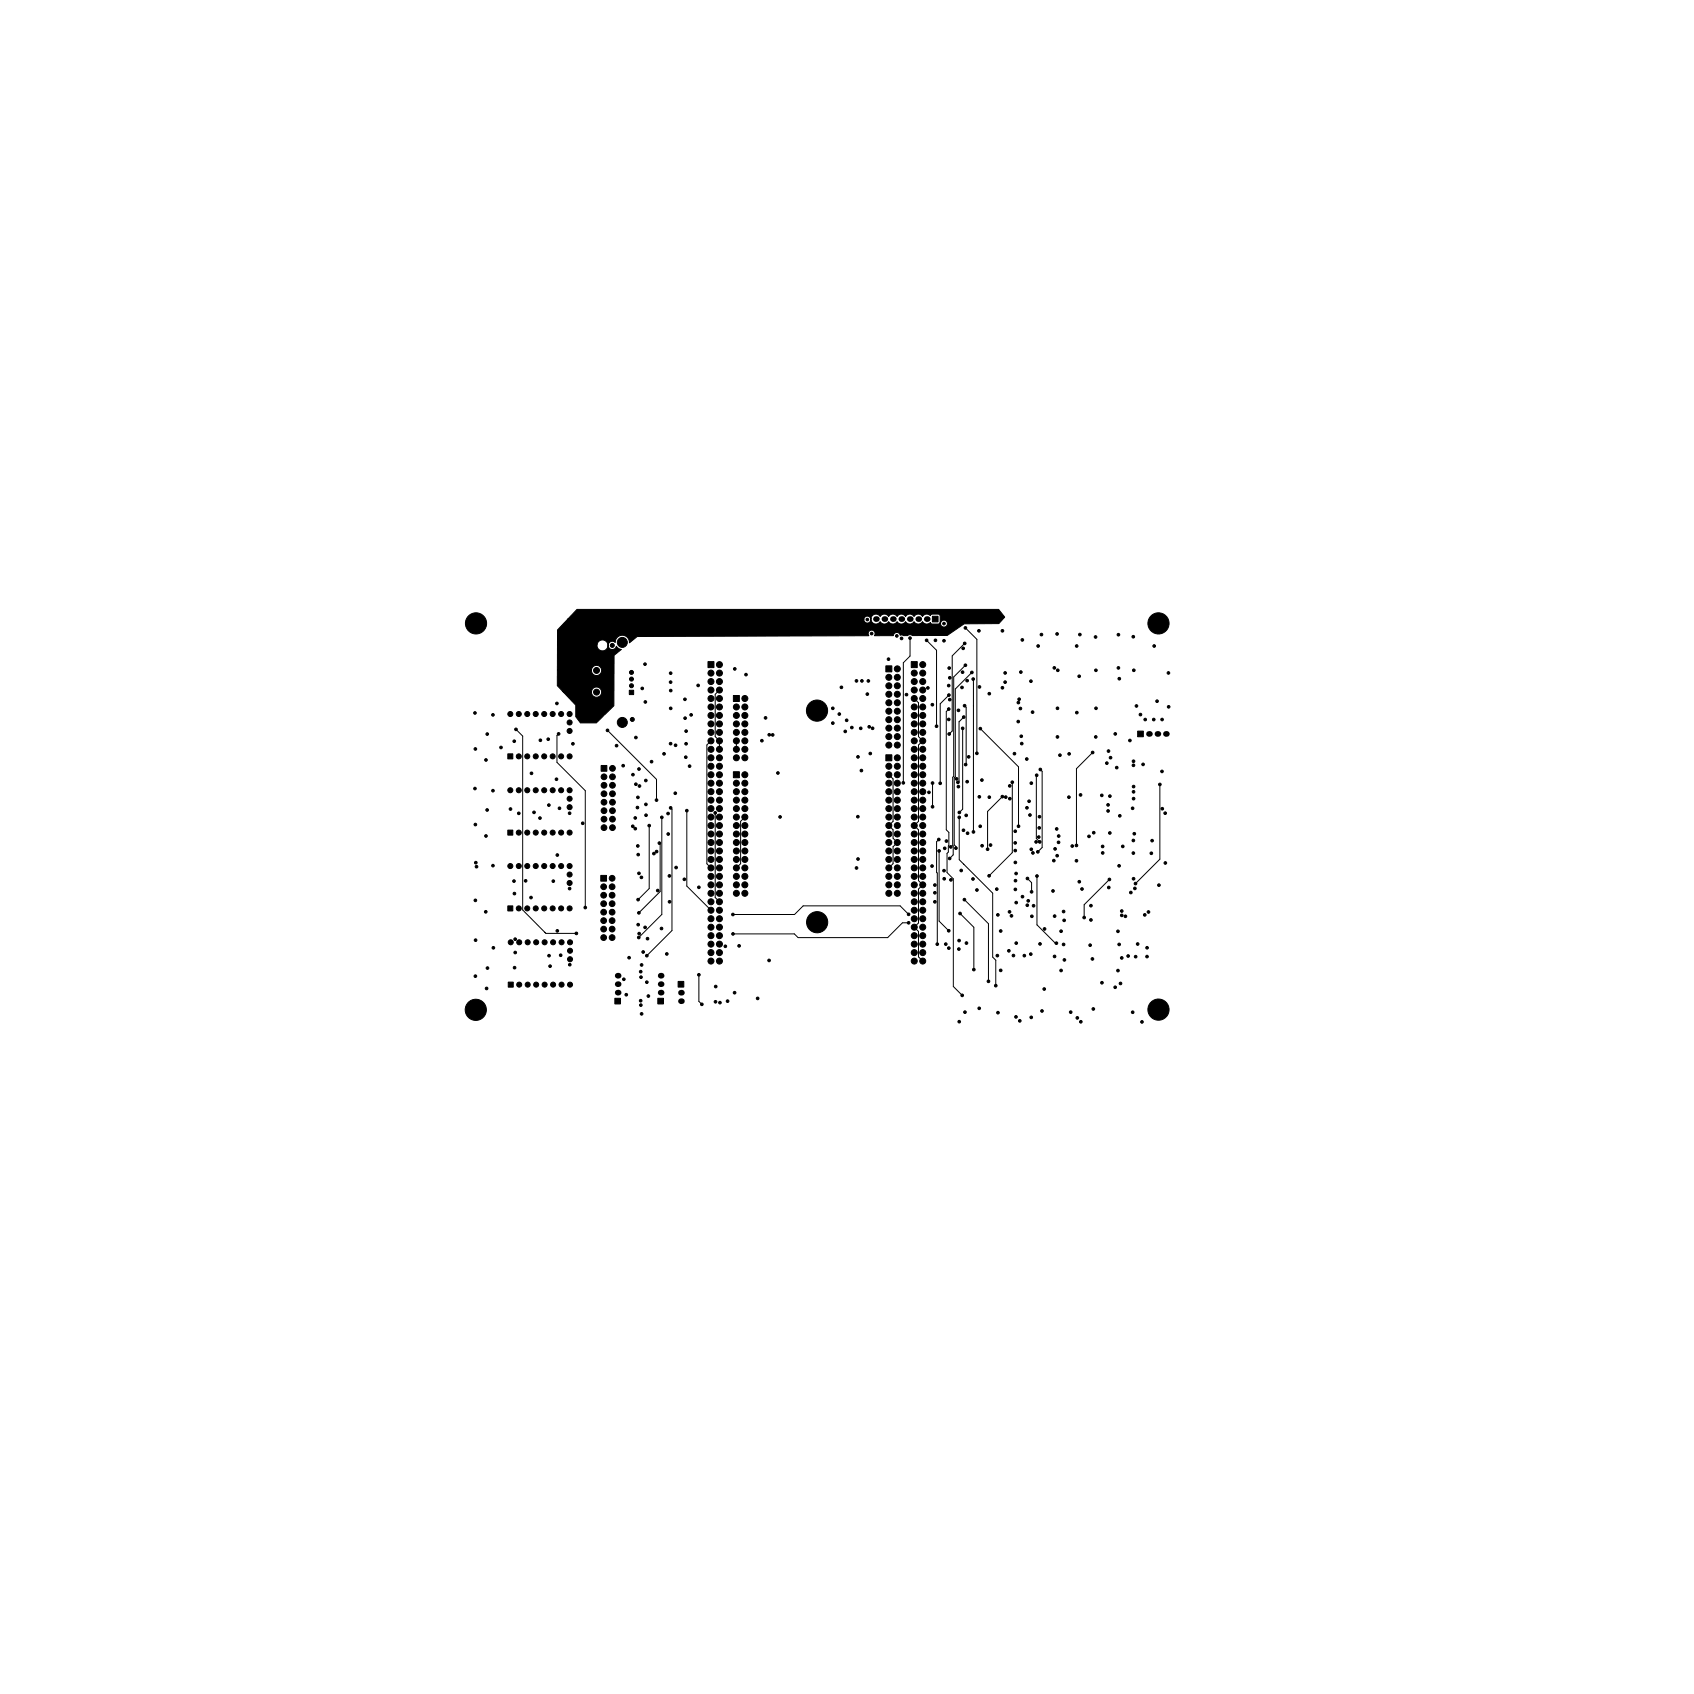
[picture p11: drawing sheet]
<svg xmlns="http://www.w3.org/2000/svg" width="508mm" height="508mm" viewBox="0 0 508 508" stroke-linecap="round" stroke-linejoin="round" font-family="sans-serif">
<g fill="#000" stroke="#000" stroke-width=".3">
<path d="M279.6 184.8h1.7v1.7h-1.7zM173 182.8h126.5l1.8 2.3-1.8 1.9-10.3 .1-5.1 3.5h-10.5a1.03 1.03 0 0 0-1.4 0l-2.3-.2a1.04 1.04 0 0 0-1.1-.7 1.04 1.04 0 0 0-.9 .9h-5.7l.1-.1a1.04 1.04 0 0 0-1-1.5 1.04 1.04 0 0 0-.7 1.6l-69.5 .3-2.3 1.9v-.4a2.14 2.14 0 0 0-2.3-1.9 2.14 2.14 0 0 0-2 2.2 1.24 1.24 0 0 0-1.9 .2 1.24 1.24 0 0 0 .5 1.8 1.24 1.24 0 0 0 1.7-.9l.8 .7 .7 .3-2.2 1.8v15.1l-5.3 5.1h-4.7l-1.4-1.9-.1-3.5-3.8-4h8.6v.3a1.53 1.53 0 0 0 2.3 1.2 1.53 1.53 0 0 0 0-2.6 1.53 1.53 0 0 0-2.3 1.1h-8.6l-1.7-1.8 .1-4.7h10.2a1.53 1.53 0 0 0 2 1.6 1.53 1.53 0 0 0 .5-2.6 1.53 1.53 0 0 0-2.5 .7v.3h-10.2v-7.5h11.8a1.64 1.64 0 0 0 2.2 1.7 1.64 1.64 0 0 0 .6-2.8 1.64 1.64 0 0 0-2.7 .8l-.1 .3h-11.8v-4.5l3-3.2h88.9v.2a1.04 1.04 0 0 0 1.2 .9 1.04 1.04 0 0 0 .8-1.3 1.63 1.63 0 0 0 2 1.6l.8-.7a1.48 1.48 0 0 0 2.6 0 1.48 1.48 0 0 0 2.5 0 1.48 1.48 0 0 0 2.6 0 1.48 1.48 0 0 0 2.5 0 1.48 1.48 0 0 0 2.5 0 1.48 1.48 0 0 0 2.4 .3l.6 .4h1.7l.7-.2a1.04 1.04 0 0 0 1.5 1.1 1.04 1.04 0 0 0 .3-1.8 1.04 1.04 0 0 0-1.7 .5l-.3 .2 .1-2.1-.2-.5-2.1-.1-.6 .4-.1-.1a1.48 1.48 0 0 0-2.3 .4 1.48 1.48 0 0 0-2.5 0 1.48 1.48 0 0 0-2.5 0 1.48 1.48 0 0 0-2.6 0 1.48 1.48 0 0 0-2.5 0 1.48 1.48 0 0 0-2.6 0 1.56 1.56 0 0 0-1.6-.7 1.56 1.56 0 0 0-1.2 1.3 1.04 1.04 0 0 0-1.1-.7 1.04 1.04 0 0 0-.9 .9h-88.9zM188.7 207h1.3v1.3h-1.3zM212.3 198.4h1.8v1.8h-1.8zM219.9 208.6h1.8v1.8h-1.8zM265.6 199.7h1.8v1.8h-1.8zM273.3 198.4h1.8v1.8h-1.8zM152.3 226.1h1.5v1.5h-1.5zM180.3 229.6h1.7v1.7h-1.7zM219.9 231.4h1.8v1.8h-1.8zM265.6 226.3h1.8v1.8h-1.8zM341.2 219.2h1.7v1.7h-1.7z"/>
<path d="M152.3 248.9h1.5v1.5h-1.5zM152.3 271.7h1.5v1.5h-1.5zM180.2 262.5h1.7v1.7h-1.7zM152.4 294.5h1.5v1.5h-1.5zM184.4 299.4h1.7v1.7h-1.7zM197.3 299.4h1.7v1.7h-1.7zM203.4 294.3h1.7v1.7h-1.7z"/>
<circle cx="142.7" cy="186.9" r="3.2"/>
<circle cx="183.6" cy="193.5" r=".6"/>
<circle cx="186.6" cy="192.6" r="1.5"/>
<circle cx="193.4" cy="199.2" r=".4"/>
<circle cx="215.7" cy="199.3" r=".9"/>
<circle cx="260.1" cy="185.8" r=".4"/>
<circle cx="261.4" cy="190" r=".4"/>
<circle cx="266.4" cy="197.7" r=".4"/>
<circle cx="268.9" cy="190.7" r=".4"/>
<circle cx="270.4" cy="191.5" r=".4"/>
<circle cx="272.9" cy="191.4" r=".4"/>
<circle cx="276.7" cy="199.3" r=".9"/>
<circle cx="277.9" cy="192" r=".4"/>
<circle cx="280.5" cy="192" r=".4"/>
<circle cx="283.1" cy="187" r=".4"/>
<circle cx="283.1" cy="192.2" r=".4"/>
<circle cx="288.8" cy="194.4" r=".4"/>
<circle cx="289.3" cy="192.9" r=".4"/>
<circle cx="289.5" cy="199.5" r=".4"/>
<circle cx="289.5" cy="188.3" r=".4"/>
<circle cx="291.5" cy="185" r=".4"/>
<circle cx="291.5" cy="186.2" r=".4"/>
<circle cx="291.5" cy="183.7" r=".4"/>
<circle cx="292.8" cy="185" r=".4"/>
<circle cx="292.8" cy="186.2" r=".4"/>
<circle cx="292.8" cy="183.7" r=".4"/>
<circle cx="293.6" cy="189.2" r=".4"/>
<circle cx="294.1" cy="185" r=".4"/>
<circle cx="294.1" cy="183.7" r=".4"/>
<circle cx="294.1" cy="186.2" r=".4"/>
<circle cx="295.3" cy="185" r=".4"/>
<circle cx="295.3" cy="186.2" r=".4"/>
<circle cx="295.3" cy="183.7" r=".4"/>
<circle cx="296.6" cy="183.7" r=".4"/>
<circle cx="296.6" cy="186.2" r=".4"/>
<circle cx="296.6" cy="185" r=".4"/>
<circle cx="300.6" cy="189.2" r=".4"/>
<circle cx="306.6" cy="191.9" r=".4"/>
<circle cx="311.3" cy="193.7" r=".4"/>
<circle cx="312.3" cy="190.3" r=".4"/>
<circle cx="317" cy="190.1" r=".4"/>
<circle cx="322.9" cy="193.7" r=".4"/>
<circle cx="323.8" cy="190.3" r=".4"/>
<circle cx="328.5" cy="191" r=".4"/>
<circle cx="335.4" cy="190.3" r=".4"/>
<circle cx="339.9" cy="190.9" r=".4"/>
<circle cx="346.1" cy="193.7" r=".4"/>
<circle cx="347.4" cy="186.9" r="3.2"/>
<circle cx="142.4" cy="213.8" r=".4"/>
<circle cx="147.8" cy="214.4" r=".4"/>
<circle cx="153" cy="214.1" r=".75"/>
<circle cx="154.7" cy="218.7" r=".4"/>
<circle cx="155.6" cy="214.1" r=".75"/>
<circle cx="158.1" cy="214.1" r=".75"/>
<circle cx="160.7" cy="214.1" r=".75"/>
<circle cx="163.2" cy="214.1" r=".75"/>
<circle cx="165.7" cy="214.1" r=".75"/>
<circle cx="167" cy="210.9" r=".4"/>
<circle cx="168.3" cy="214.1" r=".75"/>
<circle cx="170.8" cy="214.1" r=".75"/>
<circle cx="170.8" cy="219.2" r=".75"/>
<circle cx="170.8" cy="216.7" r=".75"/>
<circle cx="174.1" cy="212.5" r=".4"/>
<circle cx="174.1" cy="213.8" r=".4"/>
<circle cx="174.1" cy="215.1" r=".4"/>
<circle cx="175.4" cy="213.8" r=".4"/>
<circle cx="175.4" cy="215.1" r=".4"/>
<circle cx="175.4" cy="212.5" r=".4"/>
<circle cx="176.7" cy="212.5" r=".4"/>
<circle cx="176.7" cy="215.1" r=".4"/>
<circle cx="176.7" cy="213.8" r=".4"/>
<circle cx="177.9" cy="212.5" r=".4"/>
<circle cx="177.9" cy="213.8" r=".4"/>
<circle cx="177.9" cy="215.1" r=".4"/>
<circle cx="178.9" cy="207.6" r=".89"/>
<circle cx="178.9" cy="201.1" r=".89"/>
<circle cx="179.2" cy="215.1" r=".4"/>
<circle cx="179.2" cy="212.5" r=".4"/>
<circle cx="179.2" cy="213.8" r=".4"/>
<circle cx="182.2" cy="219" r=".4"/>
<circle cx="186.6" cy="216.6" r="1.5"/>
<circle cx="189.4" cy="201.6" r=".6"/>
<circle cx="189.4" cy="203.6" r=".6"/>
<circle cx="189.4" cy="205.6" r=".6"/>
<circle cx="189.6" cy="215.7" r=".6"/>
<circle cx="192.6" cy="206.4" r=".4"/>
<circle cx="193.5" cy="210.5" r=".4"/>
<circle cx="201.1" cy="204.6" r=".4"/>
<circle cx="201.1" cy="201.9" r=".4"/>
<circle cx="201.1" cy="212.4" r=".4"/>
<circle cx="201.1" cy="207.1" r=".4"/>
<circle cx="205.4" cy="209.7" r=".4"/>
<circle cx="205.4" cy="215.4" r=".4"/>
<circle cx="205.8" cy="219.3" r=".4"/>
<circle cx="207.3" cy="214.4" r=".4"/>
<circle cx="209.4" cy="205.5" r=".4"/>
<circle cx="213.2" cy="206.9" r=".9"/>
<circle cx="213.2" cy="212" r=".9"/>
<circle cx="213.2" cy="204.4" r=".9"/>
<circle cx="213.2" cy="217.1" r=".9"/>
<circle cx="213.2" cy="219.6" r=".9"/>
<circle cx="213.2" cy="201.8" r=".9"/>
<circle cx="213.2" cy="209.5" r=".9"/>
<circle cx="213.2" cy="214.5" r=".9"/>
<circle cx="215.7" cy="206.9" r=".9"/>
<circle cx="215.7" cy="212" r=".9"/>
<circle cx="215.7" cy="201.8" r=".9"/>
<circle cx="215.7" cy="217.1" r=".9"/>
<circle cx="215.7" cy="214.5" r=".9"/>
<circle cx="215.7" cy="204.4" r=".9"/>
<circle cx="215.7" cy="219.6" r=".9"/>
<circle cx="215.7" cy="209.5" r=".9"/>
<circle cx="220.3" cy="200.6" r=".4"/>
<circle cx="220.8" cy="214.5" r=".9"/>
<circle cx="220.8" cy="212" r=".9"/>
<circle cx="220.8" cy="219.6" r=".9"/>
<circle cx="220.8" cy="217.1" r=".9"/>
<circle cx="223.4" cy="214.5" r=".9"/>
<circle cx="223.4" cy="209.5" r=".9"/>
<circle cx="223.4" cy="217.1" r=".9"/>
<circle cx="223.4" cy="219.6" r=".9"/>
<circle cx="223.4" cy="212" r=".9"/>
<circle cx="223.7" cy="202.3" r=".4"/>
<circle cx="229.6" cy="215.3" r=".4"/>
<circle cx="245" cy="213.1" r="3.2"/>
<circle cx="249.7" cy="216.9" r=".4"/>
<circle cx="249.7" cy="212.4" r=".4"/>
<circle cx="251.7" cy="214.1" r=".4"/>
<circle cx="252.3" cy="206.1" r=".4"/>
<circle cx="253.5" cy="219.3" r=".4"/>
<circle cx="253.9" cy="216" r=".4"/>
<circle cx="255.4" cy="218.2" r=".4"/>
<circle cx="256.8" cy="204.2" r=".4"/>
<circle cx="258.1" cy="218.4" r=".4"/>
<circle cx="258.5" cy="204.2" r=".4"/>
<circle cx="260.1" cy="208.2" r=".4"/>
<circle cx="260.4" cy="204.2" r=".4"/>
<circle cx="260.7" cy="218" r=".4"/>
<circle cx="261.7" cy="218.4" r=".4"/>
<circle cx="266.5" cy="218.4" r=".9"/>
<circle cx="266.5" cy="203.1" r=".9"/>
<circle cx="266.5" cy="213.3" r=".9"/>
<circle cx="266.5" cy="205.7" r=".9"/>
<circle cx="266.5" cy="210.7" r=".9"/>
<circle cx="266.5" cy="215.8" r=".9"/>
<circle cx="266.5" cy="208.2" r=".9"/>
<circle cx="269.1" cy="213.3" r=".9"/>
<circle cx="269.1" cy="203.1" r=".9"/>
<circle cx="269.1" cy="205.7" r=".9"/>
<circle cx="269.1" cy="200.6" r=".9"/>
<circle cx="269.1" cy="218.4" r=".9"/>
<circle cx="269.1" cy="210.7" r=".9"/>
<circle cx="269.1" cy="208.2" r=".9"/>
<circle cx="269.1" cy="215.8" r=".9"/>
<circle cx="271.8" cy="208.3" r=".4"/>
<circle cx="274.2" cy="217.1" r=".9"/>
<circle cx="274.2" cy="219.6" r=".9"/>
<circle cx="274.2" cy="214.5" r=".9"/>
<circle cx="274.2" cy="209.5" r=".9"/>
<circle cx="274.2" cy="212" r=".9"/>
<circle cx="274.2" cy="201.8" r=".9"/>
<circle cx="274.2" cy="204.4" r=".9"/>
<circle cx="274.2" cy="206.9" r=".9"/>
<circle cx="276.7" cy="209.5" r=".9"/>
<circle cx="276.7" cy="219.6" r=".9"/>
<circle cx="276.7" cy="214.5" r=".9"/>
<circle cx="276.7" cy="204.4" r=".9"/>
<circle cx="276.7" cy="217.1" r=".9"/>
<circle cx="276.7" cy="212" r=".9"/>
<circle cx="276.7" cy="201.8" r=".9"/>
<circle cx="276.7" cy="206.9" r=".9"/>
<circle cx="278.2" cy="206.3" r=".4"/>
<circle cx="279.6" cy="211.3" r=".4"/>
<circle cx="280.9" cy="217.8" r=".4"/>
<circle cx="284.5" cy="205.6" r=".4"/>
<circle cx="284.5" cy="212.6" r=".4"/>
<circle cx="284.5" cy="215.7" r=".4"/>
<circle cx="284.6" cy="208.5" r=".4"/>
<circle cx="284.6" cy="200.3" r=".4"/>
<circle cx="284.8" cy="209.8" r=".4"/>
<circle cx="284.8" cy="203.3" r=".4"/>
<circle cx="287.4" cy="213" r=".4"/>
<circle cx="288.5" cy="206.2" r=".4"/>
<circle cx="288.7" cy="201.6" r=".4"/>
<circle cx="288.7" cy="218.4" r=".4"/>
<circle cx="289" cy="215" r=".4"/>
<circle cx="289.3" cy="211.6" r=".4"/>
<circle cx="290" cy="204.1" r=".4"/>
<circle cx="291.4" cy="201.7" r=".4"/>
<circle cx="291.8" cy="203.6" r=".4"/>
<circle cx="293.7" cy="206" r=".4"/>
<circle cx="294" cy="218.5" r=".4"/>
<circle cx="296.7" cy="208" r=".4"/>
<circle cx="300.6" cy="206.2" r=".4"/>
<circle cx="301.4" cy="204.6" r=".4"/>
<circle cx="301.4" cy="201.8" r=".4"/>
<circle cx="305.3" cy="216.4" r=".4"/>
<circle cx="305.4" cy="210.7" r=".4"/>
<circle cx="305.6" cy="209.7" r=".4"/>
<circle cx="306" cy="212.5" r=".4"/>
<circle cx="306.1" cy="201.5" r=".4"/>
<circle cx="309.2" cy="204.3" r=".4"/>
<circle cx="309.6" cy="213.6" r=".4"/>
<circle cx="316.2" cy="200.3" r=".4"/>
<circle cx="317.1" cy="212.4" r=".4"/>
<circle cx="317.2" cy="201" r=".4"/>
<circle cx="322.9" cy="213.7" r=".4"/>
<circle cx="323.6" cy="202.8" r=".4"/>
<circle cx="328.6" cy="201" r=".4"/>
<circle cx="328.7" cy="212.4" r=".4"/>
<circle cx="335.4" cy="200.3" r=".4"/>
<circle cx="335.7" cy="203.5" r=".4"/>
<circle cx="340" cy="201" r=".4"/>
<circle cx="340.8" cy="211.7" r=".4"/>
<circle cx="342" cy="214.3" r=".4"/>
<circle cx="343.4" cy="215.8" r=".4"/>
<circle cx="346" cy="215.8" r=".4"/>
<circle cx="347" cy="210.3" r=".4"/>
<circle cx="348.5" cy="215.8" r=".4"/>
<circle cx="350.4" cy="201.8" r=".4"/>
<circle cx="350.5" cy="212" r=".4"/>
<circle cx="142.4" cy="236.5" r=".4"/>
<circle cx="142.6" cy="224.6" r=".4"/>
<circle cx="145.7" cy="227.9" r=".4"/>
<circle cx="146.1" cy="220.1" r=".4"/>
<circle cx="147.8" cy="237.1" r=".4"/>
<circle cx="150.2" cy="224.2" r=".4"/>
<circle cx="153" cy="237" r=".75"/>
<circle cx="154.2" cy="222.3" r=".4"/>
<circle cx="155.6" cy="226.8" r=".75"/>
<circle cx="155.6" cy="237" r=".75"/>
<circle cx="158.1" cy="226.8" r=".75"/>
<circle cx="158.1" cy="237" r=".75"/>
<circle cx="159.4" cy="231.9" r=".4"/>
<circle cx="160.7" cy="226.8" r=".75"/>
<circle cx="160.7" cy="237" r=".75"/>
<circle cx="162.1" cy="222" r=".4"/>
<circle cx="163.2" cy="237" r=".75"/>
<circle cx="163.2" cy="226.8" r=".75"/>
<circle cx="164.4" cy="221.7" r=".4"/>
<circle cx="165.7" cy="226.8" r=".75"/>
<circle cx="165.7" cy="237" r=".75"/>
<circle cx="166.9" cy="233.7" r=".4"/>
<circle cx="167.5" cy="220.1" r=".4"/>
<circle cx="168.3" cy="226.8" r=".75"/>
<circle cx="168.3" cy="237" r=".75"/>
<circle cx="170.8" cy="239.5" r=".75"/>
<circle cx="170.8" cy="237" r=".75"/>
<circle cx="170.8" cy="226.8" r=".75"/>
<circle cx="171.8" cy="223" r=".4"/>
<circle cx="181.1" cy="238" r=".86"/>
<circle cx="181.1" cy="235.5" r=".86"/>
<circle cx="181.1" cy="233" r=".86"/>
<circle cx="183.7" cy="238" r=".86"/>
<circle cx="183.7" cy="233" r=".86"/>
<circle cx="183.7" cy="230.4" r=".86"/>
<circle cx="183.7" cy="235.5" r=".86"/>
<circle cx="184.9" cy="223.6" r=".4"/>
<circle cx="186.9" cy="229.6" r=".4"/>
<circle cx="189.8" cy="232.3" r=".4"/>
<circle cx="190.7" cy="235.2" r=".4"/>
<circle cx="190.7" cy="221.2" r=".4"/>
<circle cx="191.3" cy="239.1" r=".4"/>
<circle cx="191.6" cy="230.6" r=".4"/>
<circle cx="191.8" cy="235.7" r=".4"/>
<circle cx="193.7" cy="234.1" r=".4"/>
<circle cx="195.4" cy="228.4" r=".4"/>
<circle cx="196.9" cy="239.9" r=".4"/>
<circle cx="199.1" cy="226.1" r=".4"/>
<circle cx="201.1" cy="223" r=".4"/>
<circle cx="202.5" cy="237.9" r=".4"/>
<circle cx="202.6" cy="223.5" r=".4"/>
<circle cx="205.7" cy="227.1" r=".4"/>
<circle cx="205.7" cy="223" r=".4"/>
<circle cx="206.8" cy="229.8" r=".4"/>
<circle cx="213.2" cy="229.8" r=".9"/>
<circle cx="213.2" cy="234.9" r=".9"/>
<circle cx="213.2" cy="237.4" r=".9"/>
<circle cx="213.2" cy="232.3" r=".9"/>
<circle cx="213.2" cy="227.2" r=".9"/>
<circle cx="213.2" cy="239.9" r=".9"/>
<circle cx="213.2" cy="222.2" r=".9"/>
<circle cx="213.2" cy="224.7" r=".9"/>
<circle cx="215.7" cy="229.8" r=".9"/>
<circle cx="215.7" cy="232.3" r=".9"/>
<circle cx="215.7" cy="222.2" r=".9"/>
<circle cx="215.7" cy="237.4" r=".9"/>
<circle cx="215.7" cy="234.9" r=".9"/>
<circle cx="215.7" cy="224.7" r=".9"/>
<circle cx="215.7" cy="239.9" r=".9"/>
<circle cx="215.7" cy="227.2" r=".9"/>
<circle cx="220.8" cy="234.9" r=".9"/>
<circle cx="220.8" cy="224.7" r=".9"/>
<circle cx="220.8" cy="227.2" r=".9"/>
<circle cx="220.8" cy="239.9" r=".9"/>
<circle cx="220.8" cy="237.4" r=".9"/>
<circle cx="220.8" cy="222.2" r=".9"/>
<circle cx="223.4" cy="222.2" r=".9"/>
<circle cx="223.4" cy="232.3" r=".9"/>
<circle cx="223.4" cy="227.2" r=".9"/>
<circle cx="223.4" cy="239.9" r=".9"/>
<circle cx="223.4" cy="237.4" r=".9"/>
<circle cx="223.4" cy="234.9" r=".9"/>
<circle cx="223.4" cy="224.7" r=".9"/>
<circle cx="228.5" cy="222.1" r=".4"/>
<circle cx="230.7" cy="220.3" r=".4"/>
<circle cx="231.7" cy="220.4" r=".4"/>
<circle cx="233.3" cy="231.8" r=".4"/>
<circle cx="257.3" cy="227" r=".4"/>
<circle cx="258.3" cy="231.1" r=".4"/>
<circle cx="261" cy="226" r=".4"/>
<circle cx="266.5" cy="237.4" r=".9"/>
<circle cx="266.5" cy="220.9" r=".9"/>
<circle cx="266.5" cy="234.9" r=".9"/>
<circle cx="266.5" cy="239.9" r=".9"/>
<circle cx="266.5" cy="229.8" r=".9"/>
<circle cx="266.5" cy="232.3" r=".9"/>
<circle cx="266.5" cy="223.4" r=".9"/>
<circle cx="269.1" cy="237.4" r=".9"/>
<circle cx="269.1" cy="234.9" r=".9"/>
<circle cx="269.1" cy="232.3" r=".9"/>
<circle cx="269.1" cy="229.8" r=".9"/>
<circle cx="269.1" cy="223.4" r=".9"/>
<circle cx="269.1" cy="220.9" r=".9"/>
<circle cx="269.1" cy="227.2" r=".9"/>
<circle cx="269.1" cy="239.9" r=".9"/>
<circle cx="270.9" cy="234.8" r=".4"/>
<circle cx="274.2" cy="234.9" r=".9"/>
<circle cx="274.2" cy="232.3" r=".9"/>
<circle cx="274.2" cy="239.9" r=".9"/>
<circle cx="274.2" cy="224.7" r=".9"/>
<circle cx="274.2" cy="227.2" r=".9"/>
<circle cx="274.2" cy="237.4" r=".9"/>
<circle cx="274.2" cy="229.8" r=".9"/>
<circle cx="274.2" cy="222.2" r=".9"/>
<circle cx="276.7" cy="234.9" r=".9"/>
<circle cx="276.7" cy="222.2" r=".9"/>
<circle cx="276.7" cy="224.7" r=".9"/>
<circle cx="276.7" cy="239.9" r=".9"/>
<circle cx="276.7" cy="237.4" r=".9"/>
<circle cx="276.7" cy="232.3" r=".9"/>
<circle cx="276.7" cy="227.2" r=".9"/>
<circle cx="276.7" cy="229.8" r=".9"/>
<circle cx="278.6" cy="237.6" r=".4"/>
<circle cx="279.7" cy="234.8" r=".4"/>
<circle cx="281.9" cy="234.9" r=".4"/>
<circle cx="284.6" cy="220.1" r=".4"/>
<circle cx="286.9" cy="233.6" r=".4"/>
<circle cx="287.3" cy="234.6" r=".4"/>
<circle cx="287.4" cy="235.9" r=".4"/>
<circle cx="289.6" cy="229.3" r=".4"/>
<circle cx="290" cy="234.4" r=".4"/>
<circle cx="290.5" cy="227" r=".4"/>
<circle cx="292.9" cy="225.9" r=".4"/>
<circle cx="293.7" cy="239" r=".4"/>
<circle cx="294.4" cy="233.9" r=".4"/>
<circle cx="296.7" cy="239.1" r=".4"/>
<circle cx="300.6" cy="238.9" r=".4"/>
<circle cx="301.6" cy="239" r=".4"/>
<circle cx="302.8" cy="235.7" r=".4"/>
<circle cx="302.8" cy="239.5" r=".4"/>
<circle cx="303.6" cy="234.6" r=".4"/>
<circle cx="304.2" cy="226" r=".4"/>
<circle cx="306.3" cy="220.8" r=".4"/>
<circle cx="306.4" cy="223" r=".4"/>
<circle cx="307.9" cy="227.6" r=".4"/>
<circle cx="309.3" cy="234.9" r=".4"/>
<circle cx="310.9" cy="232.5" r=".4"/>
<circle cx="312" cy="230.8" r=".4"/>
<circle cx="317.1" cy="221" r=".4"/>
<circle cx="317.9" cy="226.5" r=".4"/>
<circle cx="320.5" cy="239.1" r=".4"/>
<circle cx="320.6" cy="226.1" r=".4"/>
<circle cx="324" cy="238.4" r=".4"/>
<circle cx="327.7" cy="225.7" r=".4"/>
<circle cx="328.6" cy="221" r=".4"/>
<circle cx="330.4" cy="238.5" r=".4"/>
<circle cx="331.9" cy="228.9" r=".4"/>
<circle cx="332.4" cy="225.2" r=".4"/>
<circle cx="332.8" cy="238.7" r=".4"/>
<circle cx="333" cy="227.2" r=".4"/>
<circle cx="334.5" cy="220.1" r=".4"/>
<circle cx="334.9" cy="230.2" r=".4"/>
<circle cx="338.8" cy="222.1" r=".4"/>
<circle cx="339.9" cy="229.5" r=".4"/>
<circle cx="339.9" cy="228.3" r=".4"/>
<circle cx="339.9" cy="237.5" r=".4"/>
<circle cx="339.9" cy="239.5" r=".4"/>
<circle cx="339.9" cy="235.9" r=".4"/>
<circle cx="342.8" cy="229.2" r=".4"/>
<circle cx="347.8" cy="235.2" r=".4"/>
<circle cx="348.5" cy="231.3" r=".4"/>
<circle cx="142.6" cy="247.3" r=".4"/>
<circle cx="142.7" cy="258.7" r=".4"/>
<circle cx="142.9" cy="259.9" r=".4"/>
<circle cx="145.7" cy="250.7" r=".4"/>
<circle cx="146.1" cy="242.9" r=".4"/>
<circle cx="147.8" cy="259.6" r=".4"/>
<circle cx="153" cy="259.7" r=".75"/>
<circle cx="153.1" cy="242.6" r=".4"/>
<circle cx="155.6" cy="259.7" r=".75"/>
<circle cx="155.6" cy="243.9" r=".4"/>
<circle cx="155.6" cy="249.7" r=".75"/>
<circle cx="158.1" cy="259.7" r=".75"/>
<circle cx="158.1" cy="249.7" r=".75"/>
<circle cx="160.1" cy="243.6" r=".4"/>
<circle cx="160.7" cy="259.7" r=".75"/>
<circle cx="160.7" cy="249.7" r=".75"/>
<circle cx="161.9" cy="245.3" r=".4"/>
<circle cx="163.2" cy="259.7" r=".75"/>
<circle cx="163.2" cy="249.7" r=".75"/>
<circle cx="164.6" cy="241.4" r=".4"/>
<circle cx="165.7" cy="259.7" r=".75"/>
<circle cx="165.7" cy="249.7" r=".75"/>
<circle cx="167.1" cy="256.4" r=".4"/>
<circle cx="167.8" cy="242.4" r=".4"/>
<circle cx="168.3" cy="259.7" r=".75"/>
<circle cx="168.3" cy="249.7" r=".75"/>
<circle cx="170.8" cy="259.7" r=".75"/>
<circle cx="170.8" cy="243.9" r=".4"/>
<circle cx="170.8" cy="249.7" r=".75"/>
<circle cx="170.8" cy="242.1" r=".75"/>
<circle cx="174.8" cy="246.9" r=".4"/>
<circle cx="181.1" cy="245.7" r=".86"/>
<circle cx="181.1" cy="243.1" r=".86"/>
<circle cx="181.1" cy="248.2" r=".86"/>
<circle cx="181.1" cy="240.6" r=".86"/>
<circle cx="183.7" cy="248.2" r=".86"/>
<circle cx="183.7" cy="245.7" r=".86"/>
<circle cx="183.7" cy="243.1" r=".86"/>
<circle cx="183.7" cy="240.6" r=".86"/>
<circle cx="189.8" cy="247.8" r=".4"/>
<circle cx="190.5" cy="245.3" r=".4"/>
<circle cx="190.5" cy="248.5" r=".4"/>
<circle cx="191.2" cy="242.2" r=".4"/>
<circle cx="191.3" cy="253.7" r=".4"/>
<circle cx="191.4" cy="256.3" r=".4"/>
<circle cx="193.7" cy="241.2" r=".4"/>
<circle cx="193.7" cy="244.5" r=".4"/>
<circle cx="194.7" cy="247.6" r=".4"/>
<circle cx="196.1" cy="256" r=".4"/>
<circle cx="196.9" cy="255.4" r=".4"/>
<circle cx="197.7" cy="252.8" r=".4"/>
<circle cx="198.5" cy="245.1" r=".4"/>
<circle cx="200.3" cy="244" r=".4"/>
<circle cx="200.4" cy="250.1" r=".4"/>
<circle cx="201.1" cy="242.3" r=".4"/>
<circle cx="206" cy="243.1" r=".4"/>
<circle cx="213.2" cy="245" r=".9"/>
<circle cx="213.2" cy="250.1" r=".9"/>
<circle cx="213.2" cy="252.6" r=".9"/>
<circle cx="213.2" cy="247.6" r=".9"/>
<circle cx="213.2" cy="242.5" r=".9"/>
<circle cx="213.2" cy="255.2" r=".9"/>
<circle cx="213.2" cy="257.7" r=".9"/>
<circle cx="214.5" cy="243.8" r=".4"/>
<circle cx="215.7" cy="250.1" r=".9"/>
<circle cx="215.7" cy="247.6" r=".9"/>
<circle cx="215.7" cy="242.5" r=".9"/>
<circle cx="215.7" cy="245" r=".9"/>
<circle cx="215.7" cy="252.6" r=".9"/>
<circle cx="215.7" cy="255.2" r=".9"/>
<circle cx="215.7" cy="257.7" r=".9"/>
<circle cx="220.8" cy="247.6" r=".9"/>
<circle cx="220.8" cy="252.6" r=".9"/>
<circle cx="220.8" cy="242.5" r=".9"/>
<circle cx="220.8" cy="245" r=".9"/>
<circle cx="220.8" cy="250.1" r=".9"/>
<circle cx="220.8" cy="255.2" r=".9"/>
<circle cx="220.8" cy="257.7" r=".9"/>
<circle cx="223.4" cy="245" r=".9"/>
<circle cx="223.4" cy="250.1" r=".9"/>
<circle cx="223.4" cy="247.6" r=".9"/>
<circle cx="223.4" cy="252.6" r=".9"/>
<circle cx="223.4" cy="242.5" r=".9"/>
<circle cx="223.4" cy="255.2" r=".9"/>
<circle cx="223.4" cy="257.7" r=".9"/>
<circle cx="233.9" cy="245" r=".4"/>
<circle cx="257.3" cy="244.9" r=".4"/>
<circle cx="257.3" cy="257.6" r=".4"/>
<circle cx="266.5" cy="250.1" r=".9"/>
<circle cx="266.5" cy="245" r=".9"/>
<circle cx="266.5" cy="252.6" r=".9"/>
<circle cx="266.5" cy="242.5" r=".9"/>
<circle cx="266.5" cy="247.6" r=".9"/>
<circle cx="266.5" cy="255.2" r=".9"/>
<circle cx="266.5" cy="257.7" r=".9"/>
<circle cx="269.1" cy="250.1" r=".9"/>
<circle cx="269.1" cy="245" r=".9"/>
<circle cx="269.1" cy="247.6" r=".9"/>
<circle cx="269.1" cy="242.5" r=".9"/>
<circle cx="269.1" cy="252.6" r=".9"/>
<circle cx="269.1" cy="255.2" r=".9"/>
<circle cx="269.1" cy="257.7" r=".9"/>
<circle cx="274.2" cy="247.6" r=".9"/>
<circle cx="274.2" cy="245" r=".9"/>
<circle cx="274.2" cy="252.6" r=".9"/>
<circle cx="274.2" cy="242.5" r=".9"/>
<circle cx="274.2" cy="250.1" r=".9"/>
<circle cx="274.2" cy="257.7" r=".9"/>
<circle cx="274.2" cy="255.2" r=".9"/>
<circle cx="276.7" cy="242.5" r=".9"/>
<circle cx="276.7" cy="252.6" r=".9"/>
<circle cx="276.7" cy="247.6" r=".9"/>
<circle cx="276.7" cy="245" r=".9"/>
<circle cx="276.7" cy="250.1" r=".9"/>
<circle cx="276.7" cy="255.2" r=".9"/>
<circle cx="276.7" cy="257.7" r=".9"/>
<circle cx="279.5" cy="259.7" r=".4"/>
<circle cx="279.7" cy="241.9" r=".4"/>
<circle cx="281.5" cy="251.8" r=".4"/>
<circle cx="281.6" cy="255.2" r=".4"/>
<circle cx="283.3" cy="254.4" r=".4"/>
<circle cx="283.8" cy="252.2" r=".4"/>
<circle cx="284.8" cy="257.4" r=".4"/>
<circle cx="285.1" cy="254" r=".4"/>
<circle cx="286.7" cy="254.3" r=".4"/>
<circle cx="287.7" cy="245.1" r=".4"/>
<circle cx="287.7" cy="243.6" r=".4"/>
<circle cx="288.9" cy="249" r=".4"/>
<circle cx="289.7" cy="244.5" r=".4"/>
<circle cx="290.2" cy="249.9" r=".4"/>
<circle cx="291.9" cy="249.5" r=".4"/>
<circle cx="293.9" cy="247.8" r=".4"/>
<circle cx="294.5" cy="253.6" r=".4"/>
<circle cx="296.2" cy="254.7" r=".4"/>
<circle cx="297" cy="253.4" r=".4"/>
<circle cx="304.4" cy="252.8" r=".4"/>
<circle cx="304.5" cy="249.3" r=".4"/>
<circle cx="304.5" cy="255.1" r=".4"/>
<circle cx="304.5" cy="258.6" r=".4"/>
<circle cx="305.4" cy="247.8" r=".4"/>
<circle cx="308" cy="242.2" r=".4"/>
<circle cx="308.6" cy="240.3" r=".4"/>
<circle cx="308.9" cy="244.4" r=".4"/>
<circle cx="309.3" cy="254.7" r=".4"/>
<circle cx="309.8" cy="255.8" r=".4"/>
<circle cx="310.7" cy="252.5" r=".4"/>
<circle cx="311.2" cy="255.4" r=".4"/>
<circle cx="311.5" cy="251" r=".4"/>
<circle cx="311.6" cy="248.3" r=".4"/>
<circle cx="311.7" cy="244.9" r=".4"/>
<circle cx="311.8" cy="252.5" r=".4"/>
<circle cx="316" cy="258.1" r=".4"/>
<circle cx="316.4" cy="254.6" r=".4"/>
<circle cx="316.9" cy="248.6" r=".4"/>
<circle cx="317" cy="256.6" r=".4"/>
<circle cx="317.4" cy="252.6" r=".4"/>
<circle cx="317.5" cy="250.7" r=".4"/>
<circle cx="321.6" cy="253.7" r=".4"/>
<circle cx="322.8" cy="253.5" r=".4"/>
<circle cx="322.8" cy="258.1" r=".4"/>
<circle cx="326.6" cy="250.8" r=".4"/>
<circle cx="328" cy="249.7" r=".4"/>
<circle cx="330.7" cy="253.8" r=".4"/>
<circle cx="330.7" cy="255.8" r=".4"/>
<circle cx="332.3" cy="241.4" r=".4"/>
<circle cx="332.3" cy="243.2" r=".4"/>
<circle cx="332.8" cy="249.8" r=".4"/>
<circle cx="335.6" cy="259.6" r=".4"/>
<circle cx="335.8" cy="244.6" r=".4"/>
<circle cx="336.7" cy="253.8" r=".4"/>
<circle cx="339.6" cy="242.4" r=".4"/>
<circle cx="339.9" cy="252" r=".4"/>
<circle cx="339.9" cy="255.8" r=".4"/>
<circle cx="340.2" cy="250" r=".4"/>
<circle cx="345.3" cy="255.9" r=".4"/>
<circle cx="345.5" cy="252.1" r=".4"/>
<circle cx="348.5" cy="242.5" r=".4"/>
<circle cx="349.4" cy="243.9" r=".4"/>
<circle cx="349.5" cy="258.8" r=".4"/>
<circle cx="142.6" cy="270" r=".4"/>
<circle cx="145.7" cy="273.4" r=".4"/>
<circle cx="154.1" cy="264.2" r=".4"/>
<circle cx="154.3" cy="268" r=".4"/>
<circle cx="155.6" cy="272.4" r=".75"/>
<circle cx="157.6" cy="264.1" r=".4"/>
<circle cx="158.1" cy="272.4" r=".75"/>
<circle cx="159.2" cy="269.2" r=".4"/>
<circle cx="160.7" cy="272.4" r=".75"/>
<circle cx="163.2" cy="272.4" r=".75"/>
<circle cx="165.7" cy="272.4" r=".75"/>
<circle cx="165.9" cy="264.2" r=".4"/>
<circle cx="167.1" cy="279.1" r=".4"/>
<circle cx="168.3" cy="272.4" r=".75"/>
<circle cx="170.8" cy="272.4" r=".75"/>
<circle cx="170.8" cy="264.8" r=".75"/>
<circle cx="170.8" cy="262.3" r=".75"/>
<circle cx="170.8" cy="266.5" r=".4"/>
<circle cx="172.8" cy="279.9" r=".4"/>
<circle cx="175.5" cy="272.2" r=".4"/>
<circle cx="181" cy="276.1" r=".86"/>
<circle cx="181" cy="273.5" r=".86"/>
<circle cx="181" cy="265.9" r=".86"/>
<circle cx="181" cy="278.6" r=".86"/>
<circle cx="181" cy="268.5" r=".86"/>
<circle cx="181" cy="271" r=".86"/>
<circle cx="183.6" cy="276.1" r=".86"/>
<circle cx="183.6" cy="265.9" r=".86"/>
<circle cx="183.6" cy="268.5" r=".86"/>
<circle cx="183.6" cy="263.4" r=".86"/>
<circle cx="183.6" cy="271" r=".86"/>
<circle cx="183.6" cy="278.6" r=".86"/>
<circle cx="183.6" cy="273.5" r=".86"/>
<circle cx="191.4" cy="269.8" r=".4"/>
<circle cx="191.4" cy="277.3" r=".4"/>
<circle cx="191.6" cy="273.7" r=".4"/>
<circle cx="191.6" cy="261.9" r=".4"/>
<circle cx="191.7" cy="280" r=".4"/>
<circle cx="192.3" cy="263.1" r=".4"/>
<circle cx="193.5" cy="278.1" r=".4"/>
<circle cx="197.2" cy="267.1" r=".4"/>
<circle cx="198.4" cy="278.4" r=".4"/>
<circle cx="200.7" cy="262.7" r=".4"/>
<circle cx="200.8" cy="270.4" r=".4"/>
<circle cx="202.8" cy="260.2" r=".4"/>
<circle cx="205.2" cy="263.7" r=".4"/>
<circle cx="209.6" cy="266.1" r=".4"/>
<circle cx="213.2" cy="273" r=".9"/>
<circle cx="213.2" cy="270.4" r=".9"/>
<circle cx="213.2" cy="260.3" r=".9"/>
<circle cx="213.2" cy="265.3" r=".9"/>
<circle cx="213.2" cy="278" r=".9"/>
<circle cx="213.2" cy="262.8" r=".9"/>
<circle cx="213.2" cy="267.9" r=".9"/>
<circle cx="213.2" cy="275.5" r=".9"/>
<circle cx="215.7" cy="273" r=".9"/>
<circle cx="215.7" cy="267.9" r=".9"/>
<circle cx="215.7" cy="260.3" r=".9"/>
<circle cx="215.7" cy="270.4" r=".9"/>
<circle cx="215.7" cy="275.5" r=".9"/>
<circle cx="215.7" cy="265.3" r=".9"/>
<circle cx="215.7" cy="262.8" r=".9"/>
<circle cx="215.7" cy="278" r=".9"/>
<circle cx="219.8" cy="274.2" r=".4"/>
<circle cx="220.8" cy="260.3" r=".9"/>
<circle cx="220.8" cy="267.9" r=".9"/>
<circle cx="220.8" cy="265.3" r=".9"/>
<circle cx="220.8" cy="262.8" r=".9"/>
<circle cx="223.4" cy="262.8" r=".9"/>
<circle cx="223.4" cy="267.9" r=".9"/>
<circle cx="223.4" cy="260.3" r=".9"/>
<circle cx="223.4" cy="265.3" r=".9"/>
<circle cx="245" cy="276.6" r="3.2"/>
<circle cx="256.9" cy="260.3" r=".4"/>
<circle cx="266.5" cy="267.9" r=".9"/>
<circle cx="266.5" cy="265.3" r=".9"/>
<circle cx="266.5" cy="260.3" r=".9"/>
<circle cx="266.5" cy="262.8" r=".9"/>
<circle cx="269.1" cy="267.9" r=".9"/>
<circle cx="269.1" cy="260.3" r=".9"/>
<circle cx="269.1" cy="265.3" r=".9"/>
<circle cx="269.1" cy="262.8" r=".9"/>
<circle cx="272.5" cy="276.7" r=".4"/>
<circle cx="272.5" cy="274.2" r=".4"/>
<circle cx="274.2" cy="270.4" r=".9"/>
<circle cx="274.2" cy="273" r=".9"/>
<circle cx="274.2" cy="278" r=".9"/>
<circle cx="274.2" cy="260.3" r=".9"/>
<circle cx="274.2" cy="262.8" r=".9"/>
<circle cx="274.2" cy="267.9" r=".9"/>
<circle cx="274.2" cy="265.3" r=".9"/>
<circle cx="274.2" cy="275.5" r=".9"/>
<circle cx="276.7" cy="267.9" r=".9"/>
<circle cx="276.7" cy="262.8" r=".9"/>
<circle cx="276.7" cy="275.5" r=".9"/>
<circle cx="276.7" cy="260.3" r=".9"/>
<circle cx="276.7" cy="265.3" r=".9"/>
<circle cx="276.7" cy="273" r=".9"/>
<circle cx="276.7" cy="270.4" r=".9"/>
<circle cx="276.7" cy="278" r=".9"/>
<circle cx="280.3" cy="265.4" r=".4"/>
<circle cx="280.3" cy="270.4" r=".4"/>
<circle cx="280.3" cy="267.7" r=".4"/>
<circle cx="283.1" cy="261.1" r=".4"/>
<circle cx="283.2" cy="263.5" r=".4"/>
<circle cx="284.5" cy="279.1" r=".4"/>
<circle cx="285.2" cy="263.9" r=".4"/>
<circle cx="287.9" cy="273.9" r=".4"/>
<circle cx="288.3" cy="261" r=".4"/>
<circle cx="289.2" cy="269.8" r=".4"/>
<circle cx="291.8" cy="263.6" r=".4"/>
<circle cx="293" cy="266.9" r=".4"/>
<circle cx="296.6" cy="262.6" r=".4"/>
<circle cx="298.9" cy="266.6" r=".4"/>
<circle cx="299.2" cy="274.4" r=".4"/>
<circle cx="300.1" cy="279.2" r=".4"/>
<circle cx="302.7" cy="273.4" r=".4"/>
<circle cx="303.3" cy="274.6" r=".4"/>
<circle cx="304.5" cy="266.7" r=".4"/>
<circle cx="304.5" cy="264.1" r=".4"/>
<circle cx="304.7" cy="262" r=".4"/>
<circle cx="304.7" cy="270.7" r=".4"/>
<circle cx="306.6" cy="268.9" r=".4"/>
<circle cx="308.1" cy="271.5" r=".4"/>
<circle cx="308.1" cy="263.4" r=".4"/>
<circle cx="308.4" cy="270.1" r=".4"/>
<circle cx="309.4" cy="267.4" r=".4"/>
<circle cx="309.4" cy="274.8" r=".4"/>
<circle cx="310" cy="271.6" r=".4"/>
<circle cx="311" cy="262.7" r=".4"/>
<circle cx="313.2" cy="278.6" r=".4"/>
<circle cx="315.8" cy="267.2" r=".4"/>
<circle cx="316.3" cy="274.7" r=".4"/>
<circle cx="318.2" cy="279.3" r=".4"/>
<circle cx="319" cy="273.4" r=".4"/>
<circle cx="319.1" cy="276" r=".4"/>
<circle cx="323.7" cy="264.4" r=".4"/>
<circle cx="324.5" cy="266.6" r=".4"/>
<circle cx="325.1" cy="275.2" r=".4"/>
<circle cx="327.2" cy="275.9" r=".4"/>
<circle cx="327.2" cy="271.6" r=".4"/>
<circle cx="332.5" cy="266.1" r=".4"/>
<circle cx="332.7" cy="263.7" r=".4"/>
<circle cx="335.3" cy="279.3" r=".4"/>
<circle cx="336.4" cy="274.5" r=".4"/>
<circle cx="336.4" cy="273.2" r=".4"/>
<circle cx="337.5" cy="274.8" r=".4"/>
<circle cx="339.1" cy="267.7" r=".4"/>
<circle cx="339.9" cy="263.5" r=".4"/>
<circle cx="340.3" cy="266.4" r=".4"/>
<circle cx="340.5" cy="265" r=".4"/>
<circle cx="343.3" cy="274.4" r=".4"/>
<circle cx="344.4" cy="273.5" r=".4"/>
<circle cx="347.5" cy="265.4" r=".4"/>
<circle cx="142.6" cy="292.7" r=".4"/>
<circle cx="142.6" cy="281.9" r=".4"/>
<circle cx="145.9" cy="296.4" r=".4"/>
<circle cx="146.2" cy="290.3" r=".4"/>
<circle cx="148" cy="284.2" r=".4"/>
<circle cx="153.2" cy="282.6" r=".75"/>
<circle cx="154.3" cy="290.2" r=".4"/>
<circle cx="154.5" cy="281.6" r=".4"/>
<circle cx="154.5" cy="285.6" r=".4"/>
<circle cx="155.7" cy="282.6" r=".75"/>
<circle cx="155.7" cy="295.3" r=".75"/>
<circle cx="158.2" cy="282.6" r=".75"/>
<circle cx="158.2" cy="295.3" r=".75"/>
<circle cx="160.8" cy="282.6" r=".75"/>
<circle cx="160.8" cy="295.3" r=".75"/>
<circle cx="163.3" cy="295.3" r=".75"/>
<circle cx="163.3" cy="282.6" r=".75"/>
<circle cx="164.6" cy="286.6" r=".4"/>
<circle cx="165" cy="289.7" r=".4"/>
<circle cx="165.9" cy="282.6" r=".75"/>
<circle cx="165.9" cy="295.3" r=".75"/>
<circle cx="168.1" cy="286.5" r=".4"/>
<circle cx="168.4" cy="282.6" r=".75"/>
<circle cx="168.4" cy="295.3" r=".75"/>
<circle cx="170.9" cy="289.3" r=".4"/>
<circle cx="170.9" cy="282.6" r=".75"/>
<circle cx="170.9" cy="287.7" r=".75"/>
<circle cx="170.9" cy="295.3" r=".75"/>
<circle cx="170.9" cy="285.1" r=".75"/>
<circle cx="181" cy="281.2" r=".86"/>
<circle cx="183.6" cy="281.2" r=".86"/>
<circle cx="187.1" cy="293.7" r=".4"/>
<circle cx="187.8" cy="298.3" r=".4"/>
<circle cx="188.7" cy="287.2" r=".4"/>
<circle cx="191.6" cy="281.1" r=".4"/>
<circle cx="192.1" cy="291.4" r=".4"/>
<circle cx="192.2" cy="293" r=".4"/>
<circle cx="192.4" cy="289.4" r=".4"/>
<circle cx="192.9" cy="285.5" r=".4"/>
<circle cx="194" cy="294.5" r=".4"/>
<circle cx="194" cy="286.6" r=".4"/>
<circle cx="194.2" cy="281.5" r=".4"/>
<circle cx="194.4" cy="298.7" r=".4"/>
<circle cx="200" cy="286.1" r=".4"/>
<circle cx="209.6" cy="292.3" r=".4"/>
<circle cx="213.2" cy="283.1" r=".9"/>
<circle cx="213.2" cy="280.6" r=".9"/>
<circle cx="213.2" cy="285.7" r=".9"/>
<circle cx="213.2" cy="288.2" r=".9"/>
<circle cx="214.6" cy="295.8" r=".4"/>
<circle cx="215.7" cy="288.2" r=".9"/>
<circle cx="215.7" cy="285.7" r=".9"/>
<circle cx="215.7" cy="283.1" r=".9"/>
<circle cx="215.7" cy="280.6" r=".9"/>
<circle cx="217.5" cy="283.8" r=".4"/>
<circle cx="219.8" cy="280.1" r=".4"/>
<circle cx="220.3" cy="297.7" r=".4"/>
<circle cx="221.6" cy="283.6" r=".4"/>
<circle cx="227.2" cy="299.4" r=".4"/>
<circle cx="230.6" cy="288" r=".4"/>
<circle cx="274.2" cy="285.7" r=".9"/>
<circle cx="274.2" cy="283.1" r=".9"/>
<circle cx="274.2" cy="280.6" r=".9"/>
<circle cx="274.2" cy="288.2" r=".9"/>
<circle cx="276.7" cy="280.6" r=".9"/>
<circle cx="276.7" cy="283.1" r=".9"/>
<circle cx="276.7" cy="288.2" r=".9"/>
<circle cx="276.7" cy="285.7" r=".9"/>
<circle cx="281.1" cy="283.1" r=".4"/>
<circle cx="283.6" cy="283.1" r=".4"/>
<circle cx="284.5" cy="284.3" r=".4"/>
<circle cx="287.5" cy="284.6" r=".4"/>
<circle cx="287.6" cy="282.1" r=".4"/>
<circle cx="288.5" cy="298.5" r=".4"/>
<circle cx="289.8" cy="282.8" r=".4"/>
<circle cx="292" cy="290.8" r=".4"/>
<circle cx="296.4" cy="294.3" r=".4"/>
<circle cx="298.6" cy="295.6" r=".4"/>
<circle cx="299.1" cy="286.6" r=".4"/>
<circle cx="300.1" cy="291" r=".4"/>
<circle cx="302.5" cy="285.1" r=".4"/>
<circle cx="303.9" cy="286.6" r=".4"/>
<circle cx="304.8" cy="282.8" r=".4"/>
<circle cx="307.2" cy="286.6" r=".4"/>
<circle cx="309.1" cy="286.1" r=".4"/>
<circle cx="311.9" cy="283.1" r=".4"/>
<circle cx="313.1" cy="296.6" r=".4"/>
<circle cx="316.2" cy="286.8" r=".4"/>
<circle cx="316.8" cy="282.8" r=".4"/>
<circle cx="318.2" cy="291" r=".4"/>
<circle cx="319" cy="283.2" r=".4"/>
<circle cx="319.2" cy="287.9" r=".4"/>
<circle cx="326.9" cy="283.4" r=".4"/>
<circle cx="327.6" cy="287.6" r=".4"/>
<circle cx="330.5" cy="294.7" r=".4"/>
<circle cx="334.4" cy="296.1" r=".4"/>
<circle cx="335.3" cy="291.1" r=".4"/>
<circle cx="335.6" cy="283.2" r=".4"/>
<circle cx="336" cy="294.9" r=".4"/>
<circle cx="336.4" cy="287.3" r=".4"/>
<circle cx="338.3" cy="286.7" r=".4"/>
<circle cx="340.6" cy="286.9" r=".4"/>
<circle cx="341.2" cy="283.1" r=".4"/>
<circle cx="344" cy="286.9" r=".4"/>
<circle cx="344" cy="284.2" r=".4"/>
<circle cx="142.7" cy="302.8" r="3.2"/>
<circle cx="192.1" cy="300.1" r=".4"/>
<circle cx="192.2" cy="301.4" r=".4"/>
<circle cx="192.4" cy="304" r=".4"/>
<circle cx="210.5" cy="301.2" r=".4"/>
<circle cx="214.6" cy="300.4" r=".4"/>
<circle cx="215.9" cy="300.7" r=".4"/>
<circle cx="218.2" cy="300.2" r=".4"/>
<circle cx="287.7" cy="306.4" r=".4"/>
<circle cx="289.4" cy="303.5" r=".4"/>
<circle cx="293.7" cy="302.4" r=".4"/>
<circle cx="299.3" cy="303.7" r=".4"/>
<circle cx="304.7" cy="304.9" r=".4"/>
<circle cx="305.8" cy="306.1" r=".4"/>
<circle cx="309.2" cy="305.1" r=".4"/>
<circle cx="312.5" cy="303.2" r=".4"/>
<circle cx="321.1" cy="303.5" r=".4"/>
<circle cx="323.1" cy="305.2" r=".4"/>
<circle cx="324.1" cy="306.4" r=".4"/>
<circle cx="327.9" cy="302.6" r=".4"/>
<circle cx="339.7" cy="303.6" r=".4"/>
<circle cx="342.5" cy="306.5" r=".4"/>
<circle cx="347.4" cy="302.8" r="3.2"/>
</g>
<g fill="#000">
<circle cx="262.7" cy="185.6" r=".85"/>
<circle cx="265.2" cy="185.6" r=".85"/>
<circle cx="267.8" cy="185.6" r=".85"/>
<circle cx="270.3" cy="185.6" r=".85"/>
<circle cx="272.8" cy="185.6" r=".85"/>
<circle cx="275.4" cy="185.6" r=".85"/>
<circle cx="277.9" cy="185.6" r=".85"/>
<circle cx="344.6" cy="220.1" r=".85"/>
<circle cx="347.1" cy="220.1" r=".85"/>
<circle cx="349.6" cy="220.1" r=".85"/>
<circle cx="185.2" cy="297.7" r=".85"/>
<circle cx="185.2" cy="292.6" r=".85"/>
<circle cx="185.2" cy="295.1" r=".85"/>
<circle cx="198.1" cy="292.6" r=".85"/>
<circle cx="198.1" cy="295.1" r=".85"/>
<circle cx="198.1" cy="297.7" r=".85"/>
<circle cx="204.2" cy="297.7" r=".85"/>
<circle cx="204.2" cy="300.2" r=".85"/>
</g>
<g fill="none" stroke="#000" stroke-width=".3">
<path d="M272.9 191.4v5.3l-2 2.1v36M277.9 192l3 3v22.8M289.3 192.9l-3.7 3.8v22.5l-1 .9M289.5 199.5l-3.5 3.5v29.8l-.3 .3 .1 23.3-1 1M289.5 188.3l3.4 3.4v34.2M154.7 218.7l2 2v52.2l6.7 6.7M182.2 219l14.7 14.7v6.2M215.7 206.9l-1.2 1.3v12.7l1.2 1.3v2.5M274.2 209.5l1.2 1.2v10.2l1.3 1.3-1.3 1.2v22.9l-1.2 1.3 1.2 1.2v15.3l1.3 1.2-1.3 1.3v10.2l-1.2 1.2 1.2 1.3v7.6l1.3 1.3M284.5 212.6l-.7 .8v35.4l.7 .8-.1 5.9-.4 .4v5.8l1.9 1.9v32.2l2.6 2.7M284.6 208.5l-2.6 2.6v23.8M288.7 218.4v24.2l-1 1"/>
<path d="M289 215l-1.4 1.5v17.8l-.3 .3M289.3 211.6l.4 .5v17l-.1 .2M291.4 201.7l-4.9 4.9v26.3l-.3 .4v20l.5 .6v.4M291.8 203.6l.1 45.9M291.9 205.2h.1M294 218.5l11.4 11.5v17.8M167.5 220.1l-.5 .5v8l8.5 8.5v35.1M213.2 222.2l-1.2 1.2v35.6l1.2 1.3M220.8 222.2v2.5M266.5 232.3l1.3 1.3v12.7l-1.3 1.3 1.3 1.2v2.6l1.3 1.2-1.3 1.3v5.1l-1.3 1.3M279.7 234.8v7.1M300.6 238.9l-4.4 4.4v11.4"/>
<path d="M303.6 234.6v21.1l-7 6.9M310.8 232.6v18.9l1 1M312 230.8l.5 .5v22.8l-1.3 1.3M327.7 225.7l-4.9 4.8v23M347.8 235.2v22.5l-7.3 7.3M194.7 247.6v18.9l-3.3 3.3M197.7 252.8l.3 .3v14.3l-6.4 6.3M198.5 245.1v29.1l-6.9 6.9M201.1 242.3l.4 .4v36.4l-7.5 7.5M206 243.1v22.6l7.2 7.3M214.5 243.8v25.4l1.2 1.2M223.4 245l-1.3 1.3v12.7l-1.3 1.3"/>
<path d="M281.5 251.7l-.6 .7 .2 30.7M281.6 255.2v21l2.9 2.9M287.7 245.1v12.7l10 10v19.2l.9 .9v7.7M163.4 279.6l.3 .3h9.1M163.4 279.6h.1M163.4 279.6l.2 .2M272.5 274.2l-2.6-2.5h-29l-2.6 2.5h-18.5M272.5 276.7h-1.9l-4.4 4.5h-26.9l-1.1-1.1h-18.4M287.9 273.9l4.1 4.2v12.7M289.2 269.8l7.2 7.2v17.3M308.1 263.4l1.3 1.3v2.7M311 262.7v14.6l5.5 5.5h.3"/>
<path d="M332.7 263.7l-7.6 7.6v3.9M209.6 292.3v8l.9 .9"/>
</g>
</svg>
